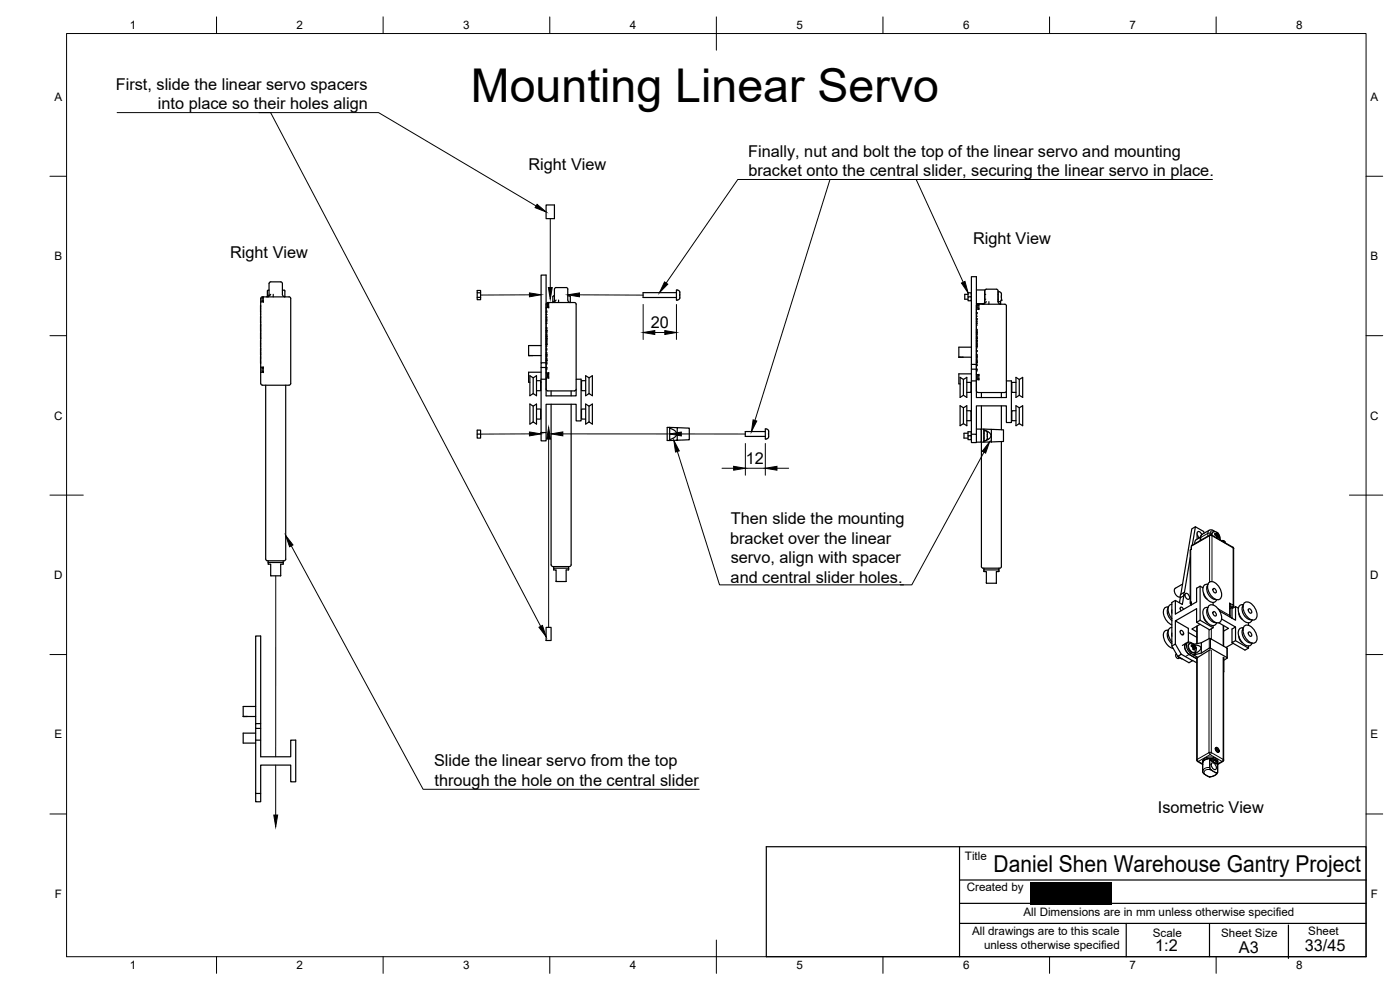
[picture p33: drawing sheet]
<svg xmlns="http://www.w3.org/2000/svg" width="420mm" height="297mm" viewBox="0 0 420 297" stroke-linecap="round" stroke-linejoin="round" font-family="sans-serif">
<defs><g id="words">
<text font-size="14" x="141.3" y="30.5">Mounting Linear Servo</text>
<text font-size="7" x="298.2" y="261.7">Daniel Shen Warehouse Gantry Project</text>
<g font-size="4.9">
<text x="34.8" y="26.9">First, slide the linear servo spacers</text>
<text x="47.4" y="32.8">into place so their holes align</text>
<text x="224.5" y="47">Finally, nut and bolt the top of the linear servo and mounting</text>
<text x="158.6" y="51">Right View</text>
<text x="224.6" y="52.8">bracket onto the central slider, securing the linear servo in place.</text>
<text x="69.1" y="77.5">Right View</text>
<text x="292" y="73.1">Right View</text>
<text x="195.3" y="98.3">20</text>
<text x="223.8" y="139.1">12</text>
<text x="219.3" y="157.3">Then slide the mounting</text>
<text x="219.1" y="163.1">bracket over the linear</text>
<text x="219.3" y="169">servo, align with spacer</text>
<text x="219.3" y="174.8">and central slider holes.</text>
<text x="130.3" y="230">Slide the linear servo from the top</text>
<text x="130.4" y="235.8">through the hole on the central slider</text>
<text x="347.5" y="243.8">Isometric View</text>
<text x="346.7" y="285.3">1:2</text>
<text x="371.8" y="286">A3</text>
<text x="391.6" y="285.2">33/45</text>
</g>
<g font-size="3.5">
<text x="39" y="8.8">1</text>
<text x="89" y="8.8">2</text>
<text x="139" y="8.8">3</text>
<text x="189" y="8.8">4</text>
<text x="239" y="8.8">5</text>
<text x="289" y="8.8">6</text>
<text x="339" y="8.8">7</text>
<text x="389" y="8.8">8</text>
<text x="16.3" y="30.2">A</text>
<text x="411.3" y="30.2">A</text>
<text x="16.3" y="78">B</text>
<text x="411.3" y="78">B</text>
<text x="16.2" y="125.9">C</text>
<text x="411.2" y="125.9">C</text>
<text x="16.2" y="173.7">D</text>
<text x="411.2" y="173.7">D</text>
<text x="16.3" y="221.6">E</text>
<text x="411.3" y="221.6">E</text>
<text x="289.6" y="258">Title</text>
<text x="16.4" y="269.4">F</text>
<text x="290.1" y="267.3">Created by</text>
<text x="411.4" y="269.4">F</text>
<text x="307.2" y="274.9">All Dimensions are in mm unless otherwise specified</text>
<text x="291.7" y="280.6">All drawings are to this scale</text>
<text x="346" y="281.2">Scale</text>
<text x="366.5" y="281">Sheet Size</text>
<text x="392.6" y="280.7">Sheet</text>
<text x="295.3" y="284.8">unless otherwise specified</text>
<text x="39" y="290.8">1</text>
<text x="89" y="290.8">2</text>
<text x="139" y="290.8">3</text>
<text x="189" y="290.8">4</text>
<text x="239" y="290.8">5</text>
<text x="289" y="290.8">6</text>
<text x="339" y="290.8">7</text>
<text x="389" y="290.8">8</text>
</g>
</g></defs>
<g fill="none" stroke="#000" stroke-width=".36">
<path d="M163.9 61.5h2.5v4.1h-2.5zM78.2 99.9h.1M78.2 99.9v.1M78.2 100v.2M78.2 97.4h.1M78.2 97.4v.1M78.2 97.5v.2M78.2 97.7v.2M78.2 97.9v.3M78.2 98.2v.4M78.2 98.6v.3M78.2 98.9v.2"/>
<path d="M78.2 99.1v.2M78.2 99.3v.1M78.2 91.9v.8M78.2 92.7v.7M78.2 93.4v.3M78.2 95.3v1.3M78.2 96.6v.3M78.2 94.9v.4M78.2 94.1v.3M78.2 91.6v.3M78.6 89.5a.47 .47 0 0 0 0 .5 .47 .47 0 0 0 .4 .3M78.7 89.1h8l.5 .2v25.8l-.4 .5h-8.1"/>
<path d="M78.8 89.1a1.5 1.5 0 0 0-.6 1.6v24.4l.6 .5M79 90.6v.1M79 90.6l-.7 .1M79 89.4l-.4 .1M79 89.1v1.5M80 89.1l.7-.5 .1-2.7a1.06 1.06 0 0 1 .4-1.3h3.1a1.71 1.71 0 0 1 .5 2v2l.7 .5M80.3 89h.1M80.8 87.1l-.5 .2-.1 1.7M81.2 88.3l-.7 .8M82 88.3v.8M84.8 87.1h.5M85.3 87.1l.2 .2"/>
<path d="M85.5 87.3v1.7M85.5 89l-.1 .1M143.2 89.2h1v.7h-1zM143.2 87.8v1.4M144.2 87.8v-.6h-1v.6h1v1.4M163.9 91.3v25.5M163.9 91.3a.58 .58 0 0 1 .8-.5h7.7l.5 .5M164.7 92.3v.1M164.7 92.3l-.8 .1M164.7 91.1l-.1-.1a.52 .52 0 0 0-.3 .5 .52 .52 0 0 0 .3 .5h.1M164.7 90.8v1.5M165.9 89v1.7"/>
<path d="M165.9 90.7h.1M166.4 88.8l-.5 .2M166.9 90l-.7 .8M166.9 86.3h3a1.33 1.33 0 0 1 .5 1.6l.1 2.4 .7 .5M166.9 86.3a1.67 1.67 0 0 0-.5 2v2l-.7 .5M167.6 90v.8M170.4 88.8h.5l.3 .2-.1 1.8M172.9 91.3v22.5M203 87.8h-10v1.5h10M203 87l.8 .3 .2 .5v1.7l-.7 .6h-.3zM290.5 88.3h-1v1.5h1M290.5 89.1h1v1.1h-1z"/>
<path d="M290.5 89.1v-1.3h1v1.3M291.5 88.3h.1M291.5 89.8h.1M293 92.9h.8M293 87h2.5v3.6M293 91.1h2.3M293.8 91.6v-.1a.52 .52 0 0 0-.4 .5 .52 .52 0 0 0 .4 .5M293.8 91.3v1.5M295 91.1l.1 .1M296 90.5l-.7 .8M296 86.8h3M296 86.8a1.71 1.71 0 0 0-.5 2v2l-.7 .5"/>
<path d="M296.8 90.5v.8M299 86.8a1.71 1.71 0 0 1 .5 2v1.7M299.5 88.3h.1M299.5 89.8h.1M299.6 90.5l.2 .5 .5 .3M299.6 87.6a1.14 1.14 0 0 1 .9 1.6v.4a.76 .76 0 0 1-.9 .9zM300.3 90.4l-.1 .9M78.2 107.3v.2M78.2 107.5v1M78.2 108.5v.3M78.2 108.8v.3M78.2 104.6v.2"/>
<path d="M78.2 104.8v.2M78.2 105v.3M78.2 105.3v.4M78.2 105.7v.3M78.2 106v.2M78.2 106.2v.2M78.2 106.4v.1M78.2 103v.3M78.2 103.3v.8M78.2 100.2v.2M78.2 100.4v.3M78.2 100.7v.2"/>
<path d="M78.2 100.9v.2M78.2 101.1v.3M78.2 101.4v.2M78.2 101.6v.1M78.2 101.7h.1M78.2 107v.3M78.2 104.5v.1M78.2 102.1v.9M78.3 110.1l.7 .1M79 111.7l-.7 .1M79 110.5a.47 .47 0 0 0-.4 .4 .47 .47 0 0 0 .4 .5M79 110.1v1.7"/>
<path d="M79.7 115.6l.1 52.2 .4 .5h5l.5-.5v-52.2M159 112.7l1 .7 1-.7v6l-1-.6-1 .6zM160 113.4v4.7M161 114.2h1.3v3h-1.3M162.3 114.7h.1M162.4 108.8v-26.3h1.5v36.3h9v-5h1.5v12.5h-1.5v-5h-9v8.5M162.4 113.8v18.5h1.5v-2.5h-1.5M162.4 111.7h-3.8v3h.4M162.4 103.7h-3.8v3h3.8M162.4 110.3v3.5M162.4 113.8h1.5M163.9 108.8h-1.5v1.5h1.5"/>
<path d="M163.9 111.8l.1 .1M163.9 116.8l.5 .5h8l.5-.5M164 111.9h.7M164.4 112.1l.3 .1M164.5 112.1l-.2 .4a.38 .38 0 0 0-.1 .4 .38 .38 0 0 0 .4 .2h.1M164.7 113.4l-.8 .1M164.7 111.8v1.7M165.4 117.3v1.5M171.4 117.3v1.5M175.8 114.2h-1.3v3h1.3M175.8 112.7l1 .7 1-.7v6l-1-.6-1 .6zM176.8 113.4v4.7"/>
<path d="M288.1 113.2l1 .7 1.1-.7v6l-1.1-.6-1 .6zM289.1 113.9v4.7M290.2 114.7h1.2v3h-1.2M291.4 115.2h.1M291.5 109.3v-26.3h1.5v36.3h9v-5h1.5v12.5h-1.5v-5h-9v8.5M291.5 114.3v18.5h1.5v-2.5h-1.5M291.5 112.2h-3.7v3h.3M291.5 104.2h-3.7v3h3.7M291.5 110.8v3.5M291.5 114.3h1.5M293 112.3l.8 .1M293 109.3h-1.5v1.5h1.5"/>
<path d="M293.6 112.7h.1M293.6 112.6l-.2 .2a.48 .48 0 0 0 0 .5 .48 .48 0 0 0 .4 .3M293.7 112.6l.1 .1M293.8 113.9l-.8 .1M293.8 112.3v1.7M294.5 117.8v1.5M300.5 117.8v1.5M302 114.3v-22.8l-.5-.2h-7.7a1.04 1.04 0 0 0-.8 1.5l.1 24.7 .4 .3h8l.5-.5M304.9 114.7h-1.2v3h1.2M304.9 113.2l1 .7 1-.7v6l-1-.6-1 .6zM305.9 113.9v4.7M143.2 130.2h1v1.3h-1z"/>
<path d="M143.2 130.2v-1.1h1v1.1M159 121.2l1 .7 1-.7v6l-1-.6-1 .6zM160 121.9v4.7M161 122.7h1.3v3h-1.3M165.4 121.3v48.2M171.4 121.3v48.2l-.5 .5M175.8 122.7h-1.3v3h1.3M175.8 121.2l1 .7 1-.7v6l-1-.6-1 .6zM176.8 121.9v4.7M200.2 128.2h.8v4h-.8zM201 128.2l2.2 .1M201 128.5l1.1 .4a1.28 1.28 0 0 1 1 1.3 1.28 1.28 0 0 1-1 1.2l-1.1 .5"/>
<path d="M203.2 132.1v-3.8l3.7 .1v3.6l-5.9 .2M229.7 129.5h-6v1.4h6M230.6 129.2v2M230.6 129.2h.1M230.6 131.2h.1M230.7 129.2l-.5-.4-.5-.1v3h.2M230.7 131.2l-.8 .5M288.1 121.7l1 .7 1.1-.7v6l-1.1-.6-1 .6zM289.1 122.4v4.7M290.2 123.2h1.2v3h-1.2M290.5 130h-1.2v1.5h1.2M290.5 130.7h1v1.2h-1z"/>
<path d="M290.5 130.7v-1.2h1v1.2M291.5 130h.1M291.5 131.5h.1M293 128.7h1.5v4h-1.5M294.5 128.7h.8v4h-.8zM294.5 132.7v37.3l.5 .5h5l.5-.5M294.5 121.8v6.9M295.3 128.7l2.2 .1M295.3 130h.1M295.3 131.5h.1M295.3 129l1.1 .5a1.28 1.28 0 0 1 1 1.2 1.28 1.28 0 0 1-1 1.2l-1.1 .5M295.6 129.2h-.3v3h.3"/>
<path d="M295.6 129.2a.98 .98 0 0 1 .7 1.3M296.3 130.5h.1M296.3 130.5v.8a.77 .77 0 0 1-.7 .9M297.5 132.6v-3.8l3.7 .2v3.4l-5.9 .3M300.5 121.8v7.1M300.5 132.5v37.5M304.9 123.2h-1.2v3h1.2M304.9 121.7l1 .7 1-.7v6l-1-.6-1 .6zM305.9 122.4v4.7M358.8 158.1l-1.1 .6-3.3 19.6 1.1-.6M359.3 160v1.8M359.3 160l.1-.4 .4-.1 .9 .9"/>
<path d="M364.8 159.5l-1.5-.5-2.5 1.3-.5 .6-.1 1.3M365.5 159.9l-.4-.1v.9l.4-.2v-.6l-.4 .2M80.5 168.8h4.5M80.5 168.3v1M80.5 168.7v.1M85 168.7v.1M85 168.3v.9l-.8 .1v3.5h-2.9l-.1-3.5h-.7M165.4 169.5l.5 .5M165.9 170h5M166.2 170v1h.7v3.5h3v-3.5l.8-.1M166.2 170.5h4.5M170.6 170v.9"/>
<path d="M295.3 171h4.5M295.3 170.5v1h.7v3.4M295.3 171h.1M296 174.9l.1 .1M296.1 175h2.9M299 174.9v.1M299.8 171h.1M299.8 170.5v.5M299.8 171l-.1 .5h-.7v3.4M352.7 176.5a1.74 1.74 0 0 0 1.5 2.6M354.2 179.4l-.2 1.5M354.4 178.3l-.2 1.1"/>
<path d="M354.9 175.2l-2.2 1.3M355.5 177.7l-.2 1M355.8 178a1.16 1.16 0 0 1 1 1.8 1.16 1.16 0 0 1-1-1.8zM357.2 167.3l-1.7 10.4M357.5 164.7l-.3 .3v16.1l.3 .2M357.5 164.2v.3M357.5 164.8h.1M359.3 160.4l.4 1.1M360.2 175.9v10.2M360.2 161.2l-1.4 .9-.2 1M361 176.4l-.8-.5-1.1 .6v4.1l-6.4 3.6v-4l2.1 1.2 .5-2.7-1.1 .7M361.2 177.9a2.33 2.33 0 0 0 1.1 1.9"/>
<path d="M361.3 160v-.5l-2.5-1.4-1 5.5M362.4 175.3a1.32 1.32 0 0 0-1.4 1.8 4 4 0 0 0 3.2 3.6l.7-.3 .2-.5M362.5 175.3a3.3 3.3 0 0 0 2.7 4.6M362.7 174.9a1.8 1.8 0 0 1 2.7 .7 3.2 3.2 0 0 1 .6 4.2 3.2 3.2 0 0 1-3.4-2.6 2.66 2.66 0 0 1 .1-2.3zM363.6 160.5h-.5l-5.5 3.2-.1 1.1M364.1 176.7a.76 .76 0 0 1 .8 .3 .76 .76 0 0 1-.1 .9l-.7-.5zM364.6 160.4l.5-.1-.5-.3v.5l.5 .2M365.1 160.7l.6 .3 .3-.1v.2v.2l-.5-.3-.4 .1v.3M365.1 160.7v.7M365.2 161.4l.2 .1M365.5 161v.6M365.5 160.5l.5 .4"/>
<path d="M365.9 161.8l.2-.7-.3-.8-.8-.7-.7-.1a.88 .88 0 0 0-.7 1l6.4 3.7 .2 .4M366.1 161.2l.1 .8M366.6 162.2h.5l.5 .4M367.5 162.5l.1 .1M367.6 162.6l.1 .3M370.2 164.6v17.2M163.9 188.2h1.5v4h-1.5zM350.4 189.8a3.5 3.5 0 0 0 1.3 3.4M350.6 182.1a1.45 1.45 0 0 0-1.4 2.2l.4 1.2 .8 1 1.3 1M350.6 189.1h.1M350.6 189.1a1.56 1.56 0 0 0-1.3 2.4 4.1 4.1 0 0 0 2.8 3M350.6 182.1a3.3 3.3 0 0 0 1.1 4.1"/>
<path d="M350.6 189l-.2 .9M351.7 193.9l1-.7 1.8 3.1-1 .6M351.7 181.3a1.88 1.88 0 0 0-.8 3l.8 1.4M351.7 188.2a1.88 1.88 0 0 0-.8 3l.8 1.4M351.7 183v1M351.7 189.9v1M352.7 180.2l-1 .6v13.1l1.8 3 3.3 1.9 1.1-.6-3.4-1.9M352.7 186.3v6.9M353.1 196.2a.75 .75 0 0 0-.1 1.1 .75 .75 0 0 0 1.1 .1M353.6 197l.1 .2M353.8 197.1l1 .6M354.3 189.2a.8 .8 0 0 1 .8 .4 .8 .8 0 0 1-.1 .9 .95 .95 0 0 1-.7-1.3z"/>
<path d="M355.2 182.9l-.4-.6-.4-.1-.2 .3 .3 .8M355.2 190.1l-.5 .3M355.9 193a2.33 2.33 0 0 0 1 3.3l2.3 1.4M356.4 192.7l-1.6 1M356.6 189.8l2.6 1.4M356.8 193.2l.9-.2 .9 .5 .4 1-.2 1a1.11 1.11 0 0 1-1.2 .3 1.11 1.11 0 0 1-.8-.9l-.3-.8zM357.5 193.9l.2 .1 .4-.2-.6-.3v.4l.6 .3M357.6 180.7l-.1 .8M357.7 193a.97 .97 0 0 0-1.3-.2 .97 .97 0 0 0-.3 1.3l.6 1.3 1.5 1.1v-.2l1.9-1.2a.76 .76 0 0 0 .3-.8 .76 .76 0 0 0-.6-.6l-1.2-.2M357.9 198.2l1.3 .7M358.1 194.2l.5 .3 .3-.2v.4l-.5-.3-.3 .4M358.1 194.2v.6l.3 .2v-.6"/>
<path d="M358.4 193.4l-.3-.2v1l.3-.2v-.6l-.3 .2M358.4 194l.5 .3M358.9 195.3l-.3 .8M359.1 186.7l1.1-.6 3.9 2.2M359.2 187.9v5.2M359.2 197.4v30.7M359.5 197.2l-.6 .3M360.2 187.3l-2.5 1.4 1.5 .9M360.5 192.9l-2.2 .4M361.2 184.8a2.33 2.33 0 0 0 1.1 1.9M362.2 183a3.3 3.3 0 0 0 3 3.9M362.4 182.3h.1"/>
<path d="M362.4 182.3a1.32 1.32 0 0 0-1.4 1.7 4 4 0 0 0 3.2 3.7l.7-.4 .2-.4M362.5 182.2l-.3 .8M362.7 181.9a1.8 1.8 0 0 1 2.7 .6 3.2 3.2 0 0 1 .6 4.3 3.2 3.2 0 0 1-3.4-2.7 2.66 2.66 0 0 1 .1-2.2zM362.9 191.6l-2.4 1.3v3M362.9 191.6l5.4 2.9v2.9M363.2 195.1l-3.7 2.1-1.3-.7 2.3-.6 2.6-1.5 5.1 2.9v.2l-1 .6M364.1 183.6a.76 .76 0 0 1 .8 .4 .76 .76 0 0 1-.1 .9l-.7-.5zM364.1 187.7v.6l-1.1 .7-3.9-2.3v-4.1l-6.4 3.7 3.9 2.2 .1 4.2M364.1 180.8v.7M365.1 186.9h.1M365.8 186.9l2.9 1.6-1.5 .9M366 183.4l4.8 2.7v-4.1l-1.1 .6v2.9"/>
<path d="M366.6 185.7l4.2 2.4-1.1 .6v4.1l1.1-.6v-4.1M367.2 187.7v6.2M367.2 197.5l.1-.1-.1 30.7M367.3 198.1l-.1 3.5M369.2 181.7v3.2M369.2 184.8l-.1 .3M369.7 192.8l3.9 2.3 1.1-.6v-.7M370.1 193l-2.2 1.3M370.2 181.8l-.2 .4-.8 .5M370.8 182l.8 .5M370.8 192.2l3.9 2.3M371.8 184a2.33 2.33 0 0 0 1.1 1.9"/>
<path d="M371.8 191a2.33 2.33 0 0 0 1.1 1.8M372.8 182.2l.3-.8a1.32 1.32 0 0 0-1.5 1.8 4 4 0 0 0 3.3 3.7l.6-.4 .2-.4M372.8 182.2a3.4 3.4 0 0 0 2.2 3.7M373.1 188.4a1.32 1.32 0 0 0-1.5 1.7 4 4 0 0 0 3.3 3.7l.6-.4 .3-.4M373.1 188.3a3.3 3.3 0 0 0 1.9 4.5M373.3 181a1.8 1.8 0 0 1 2.8 .7 3.2 3.2 0 0 1 .5 4.2 3.2 3.2 0 0 1-3.3-2.6 2.66 2.66 0 0 1 0-2.3zM373.3 188a1.8 1.8 0 0 1 2.8 .6 3.2 3.2 0 0 1 .5 4.3 3.2 3.2 0 0 1-3.3-2.7 2.66 2.66 0 0 1 0-2.2zM374.7 182.7a.76 .76 0 0 1 .8 .4 .76 .76 0 0 1-.1 .9l-.6-.5zM374.7 189.7a.76 .76 0 0 1 .8 .3 .76 .76 0 0 1-.1 .9l-.6-.4zM374.7 186.9v.7M374.9 185.9l.9 .1M374.9 192.8l.9 .2"/>
<path d="M375.8 186l-.1 .1M76.7 217.1v-26.3h1.5v36.3h9v-5h1.6v12.5h-1.6v-5h-9v8.5M76.7 220h-3.7v3h3.7M76.7 212h-3.7v3h3.7M76.7 218.6v3.5M78.2 217.1h-1.5v1.5h1.5M76.7 222.1v18.5h1.5v-2.5h-1.5M76.7 222.1h1.5M359.2 228l.2 .5 1.5 .9 .2-1 .9-.6 1.5-.2 1.4 .5 .5 .7v2.9l-.2 .5-.9 .6-1.1 .3-1.5-.7-.8-.9v-2.3M361 228.1v.7a1.84 1.84 0 0 1 2.5-1.7l1.4 .5a.97 .97 0 0 1 .5 1.2v-.7M361 231.5h.1M361 228.6a2.84 2.84 0 0 1 4.4 0"/>
<path d="M362.7 230.9h.1M363.7 228.9a1.32 1.32 0 0 1 1.1 2 1.32 1.32 0 0 1-1.1-2zM364.7 224.6l.1 .3a.61 .61 0 0 0 .3 .6 .61 .61 0 0 0 .7-.1l-.5-.6M364.8 224.5l.6 .3M364.8 224.4l.6 .5M364.9 224.3a.83 .83 0 0 1 .9 .5 .83 .83 0 0 1-.3 .9l-.7-.8zM365.7 225.6l-.1 .1M367.2 228l-.2 .5-1.6 .9M230 254h180v33h-180zM288 254v33M288 277.1h122M288 264h122"/>
<path d="M288 271h21.1M333.6 271h76.4M338 277.1v9.9M363 277.2v9.8M386.7 277.5v10.1"/>
</g>
<g fill="#000">
<circle cx="163.9" cy="99.1" r=".18"/>
<circle cx="163.9" cy="99.2" r=".18"/>
<circle cx="163.9" cy="99.9" r=".18"/>
<circle cx="163.9" cy="94.4" r=".18"/>
<circle cx="163.9" cy="95.4" r=".18"/>
<circle cx="163.9" cy="99.6" r=".18"/>
<circle cx="163.9" cy="98.3" r=".18"/>
<circle cx="163.9" cy="97" r=".18"/>
<circle cx="163.9" cy="93.3" r=".18"/>
<circle cx="163.9" cy="95.1" r=".18"/>
<circle cx="163.9" cy="99.4" r=".18"/>
<circle cx="163.9" cy="98.6" r=".18"/>
<circle cx="163.9" cy="95.8" r=".18"/>
<circle cx="163.9" cy="96.1" r=".18"/>
<circle cx="163.9" cy="93.6" r=".18"/>
<circle cx="163.9" cy="96.6" r=".18"/>
<circle cx="293" cy="99.6" r=".18"/>
<circle cx="293" cy="98.8" r=".18"/>
<circle cx="293" cy="95.6" r=".18"/>
<circle cx="293" cy="99.9" r=".18"/>
<circle cx="293" cy="96.6" r=".18"/>
<circle cx="293" cy="95.9" r=".18"/>
<circle cx="293" cy="99.7" r=".18"/>
<circle cx="293" cy="97.1" r=".18"/>
<circle cx="293" cy="97.5" r=".18"/>
<circle cx="293" cy="96.3" r=".18"/>
<circle cx="293" cy="93.8" r=".18"/>
<circle cx="293" cy="94.1" r=".18"/>
<circle cx="293" cy="94.9" r=".18"/>
<circle cx="293" cy="99.2" r=".18"/>
<circle cx="295.5" cy="89.8" r=".18"/>
<circle cx="295.5" cy="88.3" r=".18"/>
<circle cx="300.5" cy="90.1" r=".18"/>
<circle cx="158.7" cy="106.7" r=".18"/>
<circle cx="159.7" cy="106.7" r=".18"/>
<circle cx="163.9" cy="105.8" r=".18"/>
<circle cx="163.9" cy="101" r=".18"/>
<circle cx="163.9" cy="101.1" r=".18"/>
<circle cx="163.9" cy="108.7" r=".18"/>
<circle cx="163.9" cy="109" r=".18"/>
<circle cx="163.9" cy="107" r=".18"/>
<circle cx="163.9" cy="107.4" r=".18"/>
<circle cx="163.9" cy="107.9" r=".18"/>
<circle cx="163.9" cy="108.1" r=".18"/>
<circle cx="163.9" cy="108.2" r=".18"/>
<circle cx="163.9" cy="104.7" r=".18"/>
<circle cx="163.9" cy="101.6" r=".18"/>
<circle cx="163.9" cy="102.1" r=".18"/>
<circle cx="163.9" cy="102.6" r=".18"/>
<circle cx="163.9" cy="102.9" r=".18"/>
<circle cx="163.9" cy="103.1" r=".18"/>
<circle cx="163.9" cy="103.3" r=".18"/>
<circle cx="163.9" cy="100.3" r=".18"/>
<circle cx="163.9" cy="110.5" r=".18"/>
<circle cx="163.9" cy="110.8" r=".18"/>
<circle cx="163.9" cy="106.3" r=".18"/>
<circle cx="163.9" cy="106.5" r=".18"/>
<circle cx="163.9" cy="106.7" r=".18"/>
<circle cx="163.9" cy="108.3" r=".18"/>
<circle cx="163.9" cy="103.9" r=".18"/>
<circle cx="163.9" cy="102.4" r=".18"/>
<circle cx="163.9" cy="103.4" r=".18"/>
<circle cx="163.9" cy="100.6" r=".18"/>
<circle cx="163.9" cy="100.8" r=".18"/>
<circle cx="163.9" cy="109.2" r=".18"/>
<circle cx="163.9" cy="110.3" r=".18"/>
<circle cx="163.9" cy="106.2" r=".18"/>
<circle cx="163.9" cy="107.7" r=".18"/>
<circle cx="163.9" cy="105" r=".18"/>
<circle cx="163.9" cy="101.7" r=".18"/>
<circle cx="163.9" cy="101.9" r=".18"/>
<circle cx="287.8" cy="107.2" r=".18"/>
<circle cx="288.8" cy="107.2" r=".18"/>
<circle cx="293" cy="110.8" r=".18"/>
<circle cx="293" cy="102.9" r=".18"/>
<circle cx="293" cy="100.4" r=".18"/>
<circle cx="293" cy="109.5" r=".18"/>
<circle cx="293" cy="107.9" r=".18"/>
<circle cx="293" cy="108.4" r=".18"/>
<circle cx="293" cy="108.8" r=".18"/>
<circle cx="293" cy="105.2" r=".18"/>
<circle cx="293" cy="106.3" r=".18"/>
<circle cx="293" cy="102.1" r=".18"/>
<circle cx="293" cy="102.2" r=".18"/>
<circle cx="293" cy="103.6" r=".18"/>
<circle cx="293" cy="103.8" r=".18"/>
<circle cx="293" cy="101.1" r=".18"/>
<circle cx="293" cy="101.3" r=".18"/>
<circle cx="293" cy="101.6" r=".18"/>
<circle cx="293" cy="111" r=".18"/>
<circle cx="293" cy="107" r=".18"/>
<circle cx="293" cy="107.2" r=".18"/>
<circle cx="293" cy="108.2" r=".18"/>
<circle cx="293" cy="108.7" r=".18"/>
<circle cx="293" cy="105.5" r=".18"/>
<circle cx="293" cy="102.4" r=".18"/>
<circle cx="293" cy="103.1" r=".18"/>
<circle cx="293" cy="103.4" r=".18"/>
<circle cx="293" cy="101.5" r=".18"/>
<circle cx="293" cy="109.2" r=".18"/>
<circle cx="293" cy="109.7" r=".18"/>
<circle cx="293" cy="106.8" r=".18"/>
<circle cx="293" cy="108.6" r=".18"/>
<circle cx="293" cy="102.6" r=".18"/>
<circle cx="293" cy="103.9" r=".18"/>
<circle cx="293" cy="100.8" r=".18"/>
<circle cx="293" cy="111.3" r=".18"/>
<circle cx="293" cy="107.5" r=".18"/>
<circle cx="293" cy="104.4" r=".18"/>
<circle cx="293" cy="100.1" r=".18"/>
<circle cx="296.3" cy="131.7" r=".18"/>
<circle cx="367.6" cy="162.6" r=".18"/>
<circle cx="73" cy="215" r=".18"/>
<circle cx="74" cy="215" r=".18"/>
</g>
<g fill="none" stroke="#000" stroke-width=".3">
<path d="M20 10.1h390v276.9h-390zM65 5.1v5M115 5.1v5M165 5.1v5M215 5.1v10M265 5.1v5M315 5.1v5M365 5.1v5M35.2 33.8h78.4l47.3 28M77.7 33.8h3.5l81.1 154.1M15 52.9h5M252.6 53.9h-3.5l-22.5 72.2"/>
<path d="M271.5 53.9h3.5l14.1 30.8M363.9 53.9h-142.5l-21.5 31M410 52.9h5M165.1 65.6v20.7M158.9 88.5h-14.7M173.9 88.5h19.1M193 91.4v10.5M196.5 99.8h3M203 91.4v10.5M15 100.7h5M410 100.7h5M158.9 130.2h-14.7"/>
<path d="M164.7 131.7v56.5M168.9 130.2h31.3M203.3 135.5l12.6 40h55.3M204.5 130.2h19.2M223.7 133.1v9.5M229.7 133.1v9.5M295.3 135.7l-21.7 39.8h-3.4M15 148.6h10M216.7 140.5h3.5M223.7 140.5h6M233.2 140.5h3.5M362.9 159.1l-.4 .9"/>
<path d="M364.1 159.7l-.3 .9M364.2 159.2l.1 .2M364.4 159.5l-.1-.1a.64 .64 0 0 0-.8-.1 .64 .64 0 0 0-.3 .7M365.2 159.9l-.4 .2M405 148.6h10M82.8 172.8l-.1 54.3M87.4 163.8l39.6 73h82.8M357.4 164.8l-.2 .3M357.6 163.9h-.1M357.6 163.9v.9l-.2 .1v15.9l.2-.1v.8M357.6 163.9l5.4-3.2v13.9M357.7 163.6l-.1 .3"/>
<path d="M360.2 161.1l-.5 .4M360.4 161.3v.8M360.4 161.2l-.2 .2M360.8 160.3l-.4 .9M362.5 160l-2.1 1.3M362.5 160v.9M362.5 160h.7M363.1 160.5l-.1 .2h.7M363.2 160v.5M363.6 160.5l.1 .2M363.7 160.7l6.4 3.7M363.7 160.7v13.8"/>
<path d="M364.8 160.5l.4 .6M365.5 160.2l.3 .5M365.8 161.1l-.3 .2M366 161.7v.2M366 161.6l.2 .2M366 161.6h.1M366.7 162.3l.6 .1M367.2 162.2l.1 .2M367.3 162.4l.2 .1M367.3 162.4v.2M367.4 162.4h.1M367.4 162.4l.1 .1"/>
<path d="M367.5 162.5l.1 .3M370 164.2l.1 .2M370.1 164.4v17.2l-1.1-.6v3.6l-3.4-1.9M370.1 164.4l.1 .2M15 196.4h5M357 193.1a1.73 1.73 0 0 0 1.5 2.6M357.4 180.8l-.2 .2M357.4 180.8v.1M357.4 181.2l.1 .1M357.4 196.1l-1.6 .9M357.4 180.9v.3M357.5 180.8l-.1 .1"/>
<path d="M357.8 194l.3 .6M358.1 193.4l-.3 .2M358.5 193.6l.3 .6M358.8 194.6l-.3 .2M359.3 187.8v5.3M359.3 197.3v30.5M362.8 188.9v2.7M362.8 195.2v30.6l-3.5 2M362.9 191.6v2.9M363.3 191.6v2.9M363.5 195.1v30.7l3.6 2v-30.6M363.5 188.6v3.2"/>
<path d="M367.1 187.6v6.2M368.2 194.4v2.9M369.2 181.7l-.2-.7 .4 .6v.4M369.2 181.9l.2 .1M369.2 184.8l-.2-.2-.1 .4M369.4 182l.3 .2-.5 .3M369.4 182l-.2 .1M370.2 181.8l-.1-.2-.3 .6h.2M410 196.4h5M82.7 229.6v14.9M359.3 227.8l-.1 .2M359.3 227.8l.4 .7h-.3"/>
<path d="M360.9 228.9a2.6 2.6 0 0 1 3.9-.9l.6 .9M360.9 229.2h.1M360.9 231.5l.5 .7M361.4 232.2h.1M361.4 232.2l1.5 .9M362.9 233.1h.1M363.1 228h.1M363.1 228v2.3l.4 .7M363.1 230.3l.4 .7-1.1-.1-.6 .1-.4 .6v.6M363.2 227.9l-.1 2.4-1.5 .2-.7 1v-2.3M363.2 227.9v.1a1.92 1.92 0 0 1 2.2 1.3M363.2 226.4l3.5 2.1"/>
<path d="M363.2 226.4l-3.6 2.1 1.3 .7M363.2 227.9a1.99 1.99 0 0 1 2.2 1.3M363.5 230.9l1.5 1M363.5 231l1.5 .8M364.7 224.6l1 .5M364.8 224.9l1 .6M365 231.9l-.2 .6-1.9 .6h.3M365 231.8v.1M365.4 229.3v.1M365.4 229.3l-2.3-1.3 2.3 1.4M365.4 231.7l-.4 .2M365.4 229.4v2.3l-.4 .1"/>
<path d="M365.4 229.4h.1M365.4 231.6h.1M365.4 229.2v.1M365.4 229.2h.1M366.7 228.5l-1.3 .7M366.7 228.5h.3M367.2 228l-.1-.2-.4 .7M15 244.2h5M410 244.2h5M65 287v5M115 287v5M165 287v5"/>
<path d="M215 282.1v9.9M265 287v5M315 287v5M365 287v5"/>
<circle cx="363.2" cy="226" r=".41"/>
</g>
<g fill="#000" stroke="#000" stroke-width=".3">
<path d="M161.2 61.3l2.7 2.3-3.3-1.3zM158.9 87.9l3.5 .5-3.5 .7zM164.6 86.3h1.1l-.6 3.5zM170.4 88.5l3.5-.6v1.2zM193 99.8l3.5-.6v1.2zM199.5 99.2l3.5 .6-3.5 .6zM199.4 84.6l1 .7-2.5 2.5zM288.5 84.9l1.1-.5 .9 3.5zM158.9 129.6l3.5 .6-3.5 .6zM164.7 128.2l.5 3.5h-1.1zM165.4 130.2l3.5-.6v1.2zM202.2 132.1l1.7 3.2-1.2 .3z"/>
<path d="M201 130.2l3.5-.6v1.2zM220.2 139.9l3.5 .6-3.5 .6zM226 126l1.1 .3-1.6 3.2zM229.7 140.5l3.5-.6v1.2zM297 132.6l-1.2 3.4-1-.6zM85.7 160.7l2.2 2.8-1 .5zM161.8 188.2l1-.6 1.1 3.4zM82.2 244.5h1.1l-.6 3.6z"/>
</g>
<path d="M309.1 264.6h24.5v6.7h-24.5z" fill-rule="evenodd" fill="#000"/>
<use href="#words"/>
</svg>
